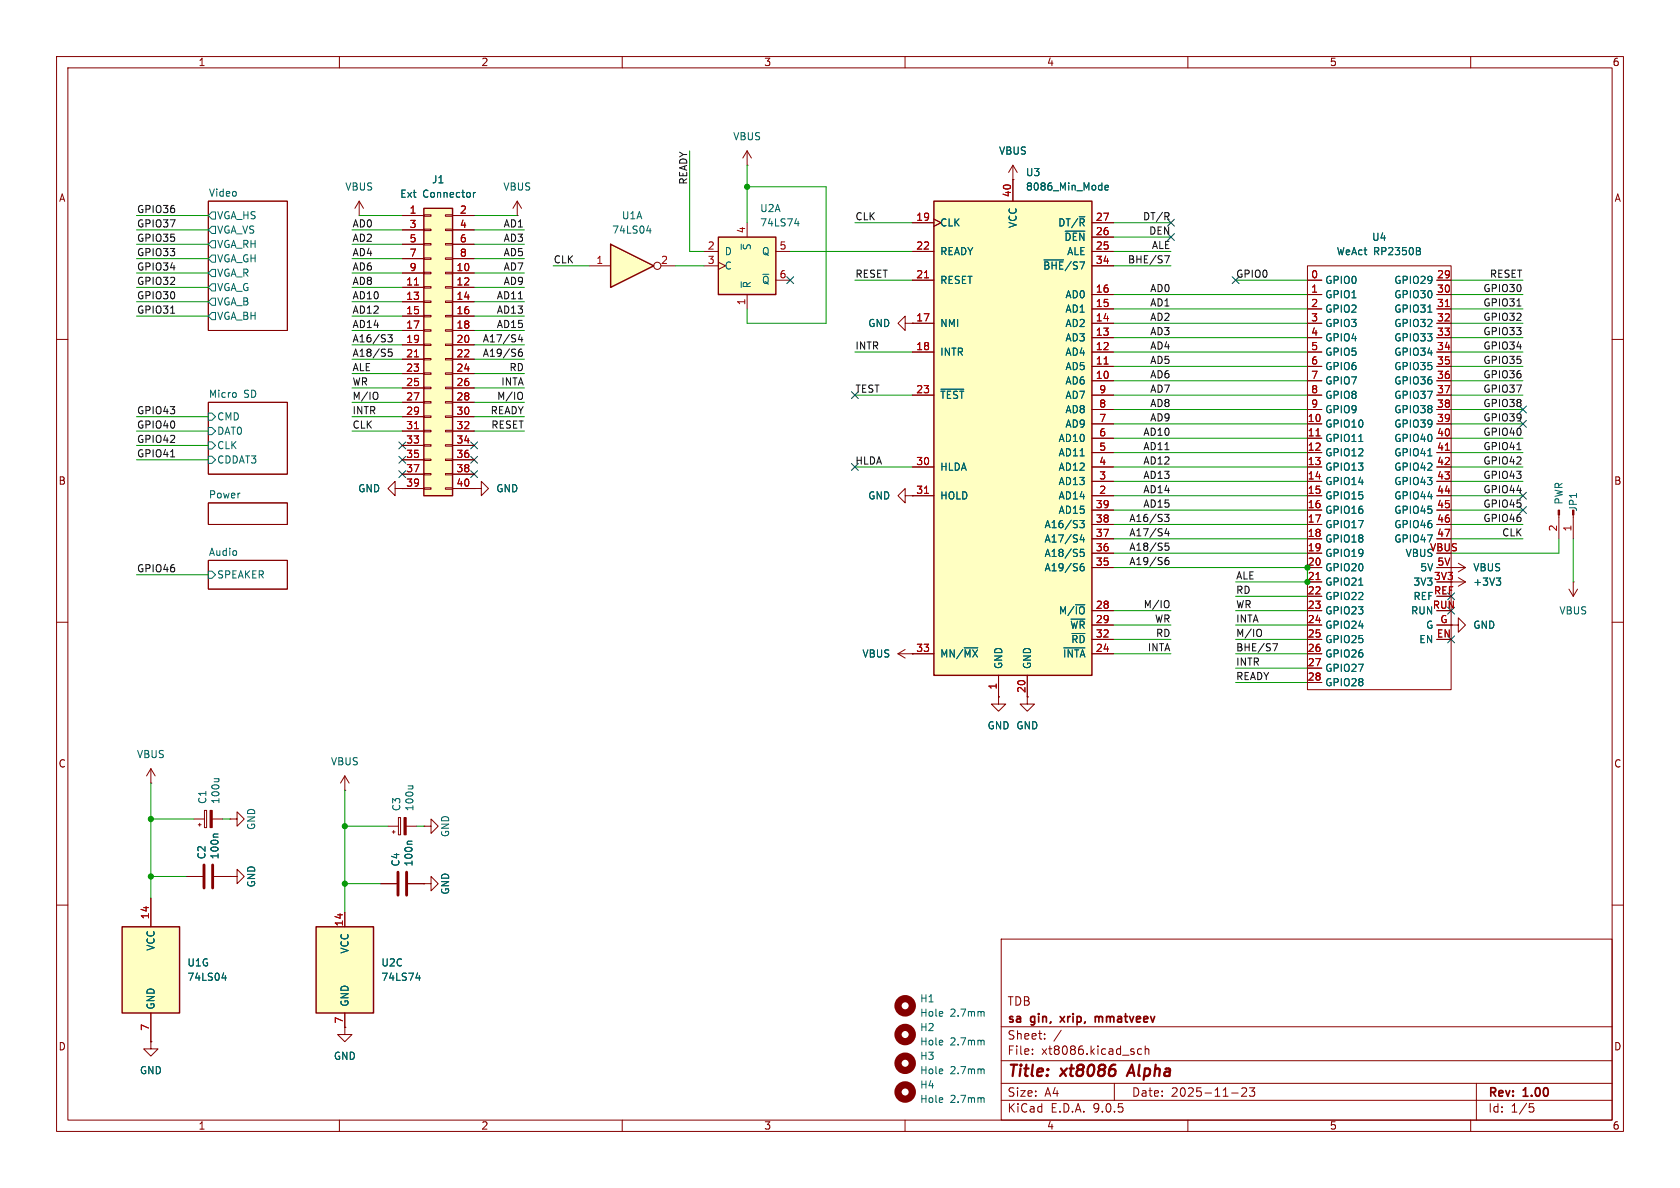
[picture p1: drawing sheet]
<svg xmlns="http://www.w3.org/2000/svg" width="297mm" height="210mm" viewBox="0 0 297 210" stroke-linecap="round" stroke-linejoin="round" font-family="sans-serif">
<defs><g id="words">
<g font-size="2.8" fill="#840000">
<text x="178" y="190.9">Title:</text>
<text x="187.7" y="190.9">xt8086</text>
<text x="200.4" y="190.9">Alpha</text>
</g>
<g font-size="2.1" fill="#840000">
<text x="178" y="178">TDB</text>
<text x="178" y="184">Sheet:</text>
<text x="178" y="181.2">sa</text>
<text x="182.3" y="181.2">gin,</text>
<text x="188.2" y="181.2">xrip,</text>
<text x="194.9" y="181.2">mmatveev</text>
<text x="178" y="186.7">File:</text>
<text x="184.1" y="186.7">xt8086.kicad_sch</text>
<text x="178" y="196.9">KiCad</text>
<text x="178" y="194.1">Size:</text>
<text x="184.7" y="194.1">A4</text>
<text x="185.7" y="196.9">E.D.A.</text>
<text x="193.3" y="196.9">9.0.5</text>
<text x="200" y="194.1">Date:</text>
<text x="207" y="194.1">2025-11-23</text>
<text x="263" y="194.3">Rev:</text>
<text x="263" y="196.9">Id:</text>
<text x="267.1" y="196.9">1/5</text>
<text x="269.4" y="194.3">1.00</text>
</g>
<g font-size="1.8" fill="#840000">
<text x="35" y="11.9">1</text>
<text x="85" y="11.9">2</text>
<text x="135" y="11.9">3</text>
<text x="185" y="11.9">4</text>
<text x="235" y="11.9">5</text>
<text x="285" y="11.9">6</text>
<text x="10.3" y="35.9">A</text>
<text x="285.3" y="35.9">A</text>
<text x="10.3" y="85.9">B</text>
<text x="285.3" y="85.9">B</text>
<text x="10.3" y="135.9">C</text>
<text x="285.3" y="135.9">C</text>
<text x="10.3" y="185.9">D</text>
<text x="285.3" y="185.9">D</text>
<text x="35" y="199.9">1</text>
<text x="85" y="199.9">2</text>
<text x="135" y="199.9">3</text>
<text x="185" y="199.9">4</text>
<text x="235" y="199.9">5</text>
<text x="285" y="199.9">6</text>
</g>
<g font-size="1.8" fill="#006464">
<text x="129.5" y="25">VBUS</text>
<text x="176.5" y="27.5">VBUS</text>
<text x="36.8" y="34.8">Video</text>
<text x="60.9" y="33.9">VBUS</text>
<text x="70.7" y="35.2">Ext</text>
<text x="74.7" y="35.2">Connector</text>
<text x="76.3" y="32.6">J1</text>
<text x="88.9" y="33.9">VBUS</text>
<text x="181.3" y="31.3">U3</text>
<text x="181.3" y="33.9">8086_Min_Mode</text>
<text x="38.3" y="39">VGA_HS</text>
<text x="38.3" y="41.5">VGA_VS</text>
<text x="108.1" y="41.5">74LS04</text>
<text x="109.8" y="39">U1A</text>
<text x="134.3" y="37.7">U2A</text>
<text x="134.3" y="40.2">74LS74</text>
<text x="166.1" y="40.2">CLK</text>
<text x="179.9" y="40.4" transform="rotate(-90 179.9 40.4)">VCC</text>
<text x="187" y="40.2">DT/~{R}</text>
<text x="38.3" y="44">VGA_RH</text>
<text x="38.3" y="46.6">VGA_GH</text>
<text x="128" y="45.3">D</text>
<text x="128" y="47.9">C</text>
<text x="132.9" y="44.3" transform="rotate(-90 132.9 44.3)">~{S}</text>
<text x="134.6" y="45.3">Q</text>
<text x="166.1" y="45.3">READY</text>
<text x="184.3" y="47.9">~{BHE}/S7</text>
<text x="188.1" y="42.8">~{DEN}</text>
<text x="188.6" y="45.3">ALE</text>
<text x="236.2" y="45.3">WeAct</text>
<text x="242.5" y="42.8">U4</text>
<text x="242.8" y="45.3">RP2350B</text>
<text x="38.3" y="49.1">VGA_R</text>
<text x="38.3" y="51.7">VGA_G</text>
<text x="132.9" y="51.1" transform="rotate(-90 132.9 51.1)">~{R}</text>
<text x="134.6" y="50.4">~{Q}</text>
<text x="166.1" y="50.4">RESET</text>
<text x="188.3" y="52.9">AD0</text>
<text x="234.2" y="50.4">GPIO0</text>
<text x="234.2" y="52.9">GPIO1</text>
<text x="246.4" y="50.4">GPIO29</text>
<text x="246.4" y="52.9">GPIO30</text>
<text x="38.3" y="54.2">VGA_B</text>
<text x="38.3" y="56.7">VGA_BH</text>
<text x="153.4" y="58">GND</text>
<text x="166.1" y="58">NMI</text>
<text x="188.3" y="55.5">AD1</text>
<text x="188.3" y="58">AD2</text>
<text x="234.2" y="55.5">GPIO2</text>
<text x="234.2" y="58">GPIO3</text>
<text x="246.4" y="55.5">GPIO31</text>
<text x="246.4" y="58">GPIO32</text>
<text x="166.1" y="63.1">INTR</text>
<text x="188.3" y="60.6">AD3</text>
<text x="188.3" y="63.1">AD4</text>
<text x="188.3" y="65.6">AD5</text>
<text x="234.2" y="60.6">GPIO4</text>
<text x="234.2" y="63.1">GPIO5</text>
<text x="234.2" y="65.6">GPIO6</text>
<text x="246.4" y="60.6">GPIO33</text>
<text x="246.4" y="63.1">GPIO34</text>
<text x="246.4" y="65.6">GPIO35</text>
<text x="36.8" y="70.4">Micro</text>
<text x="43.1" y="70.4">SD</text>
<text x="166.1" y="70.7">~{TEST}</text>
<text x="188.3" y="68.2">AD6</text>
<text x="188.3" y="70.7">AD7</text>
<text x="234.2" y="68.2">GPIO7</text>
<text x="234.2" y="70.7">GPIO8</text>
<text x="246.4" y="68.2">GPIO36</text>
<text x="246.4" y="70.7">GPIO37</text>
<text x="38.3" y="74.5">CMD</text>
<text x="38.3" y="77.1">DAT0</text>
<text x="188.3" y="73.3">AD8</text>
<text x="188.3" y="75.8">AD9</text>
<text x="234.2" y="73.3">GPIO9</text>
<text x="234.2" y="75.8">GPIO10</text>
<text x="246.4" y="73.3">GPIO38</text>
<text x="246.4" y="75.8">GPIO39</text>
<text x="38.3" y="79.6">CLK</text>
<text x="38.3" y="82.1">CDDAT3</text>
<text x="166.1" y="83.4">HLDA</text>
<text x="187" y="78.3">AD10</text>
<text x="187" y="80.9">AD11</text>
<text x="187" y="83.4">AD12</text>
<text x="234.2" y="78.3">GPIO11</text>
<text x="234.2" y="80.9">GPIO12</text>
<text x="234.2" y="83.4">GPIO13</text>
<text x="246.4" y="78.3">GPIO40</text>
<text x="246.4" y="80.9">GPIO41</text>
<text x="246.4" y="83.4">GPIO42</text>
<text x="36.8" y="88.2">Power</text>
<text x="63.2" y="87.2">GND</text>
<text x="87.6" y="87.2">GND</text>
<text x="153.4" y="88.5">GND</text>
<text x="166.1" y="88.5">HOLD</text>
<text x="187" y="86">AD13</text>
<text x="187" y="88.5">AD14</text>
<text x="234.2" y="86">GPIO14</text>
<text x="234.2" y="88.5">GPIO15</text>
<text x="246.4" y="86">GPIO43</text>
<text x="246.4" y="88.5">GPIO44</text>
<text x="276.5" y="89.3" transform="rotate(-90 276.5 89.3)">PWR</text>
<text x="184.6" y="93.6">A16/S3</text>
<text x="187" y="91">AD15</text>
<text x="234.2" y="91">GPIO16</text>
<text x="234.2" y="93.6">GPIO17</text>
<text x="246.4" y="91">GPIO45</text>
<text x="246.4" y="93.6">GPIO46</text>
<text x="279" y="90.5" transform="rotate(-90 279 90.5)">JP1</text>
<text x="36.8" y="98.3">Audio</text>
<text x="184.6" y="96.1">A17/S4</text>
<text x="184.6" y="98.7">A18/S5</text>
<text x="184.6" y="101.2">A19/S6</text>
<text x="234.2" y="96.1">GPIO18</text>
<text x="234.2" y="98.7">GPIO19</text>
<text x="234.2" y="101.2">GPIO20</text>
<text x="246.4" y="96.1">GPIO47</text>
<text x="248.4" y="98.7">VBUS</text>
<text x="251" y="101.2">5V</text>
<text x="260.4" y="101.2">VBUS</text>
<text x="38.3" y="102.5">SPEAKER</text>
<text x="234.2" y="103.7">GPIO21</text>
<text x="234.2" y="106.3">GPIO22</text>
<text x="249.8" y="103.7">3V3</text>
<text x="249.8" y="106.3">REF</text>
<text x="260.4" y="103.7">+3V3</text>
<text x="187.1" y="108.8">M/~{IO}</text>
<text x="189.1" y="111.4">~{WR}</text>
<text x="189.3" y="113.9">~{RD}</text>
<text x="234.2" y="108.8">GPIO23</text>
<text x="234.2" y="111.4">GPIO24</text>
<text x="234.2" y="113.9">GPIO25</text>
<text x="249.4" y="108.8">RUN</text>
<text x="250.8" y="113.9">EN</text>
<text x="252" y="111.4">G</text>
<text x="260.4" y="111.4">GND</text>
<text x="275.6" y="108.8">VBUS</text>
<text x="152.4" y="116.4">VBUS</text>
<text x="166.1" y="116.4">MN/~{MX}</text>
<text x="177.4" y="118.4" transform="rotate(-90 177.4 118.4)">GND</text>
<text x="182.5" y="118.4" transform="rotate(-90 182.5 118.4)">GND</text>
<text x="187.8" y="116.4">~{INTA}</text>
<text x="234.2" y="116.4">GPIO26</text>
<text x="234.2" y="119">GPIO27</text>
<text x="234.2" y="121.5">GPIO28</text>
<text x="174.5" y="129.1">GND GND</text>
<text x="24.1" y="134.2">VBUS</text>
<text x="58.4" y="135.5">VBUS</text>
<text x="36.7" y="142.2" transform="rotate(-90 36.7 142.2)">C1</text>
<text x="39" y="142.2" transform="rotate(-90 39 142.2)">100u</text>
<text x="71" y="143.5" transform="rotate(-90 71 143.5)">C3</text>
<text x="73.3" y="143.5" transform="rotate(-90 73.3 143.5)">100u</text>
<text x="45.3" y="146.8" transform="rotate(-90 45.3 146.8)">GND</text>
<text x="79.6" y="148.1" transform="rotate(-90 79.6 148.1)">GND</text>
<text x="36.5" y="152" transform="rotate(-90 36.5 152)">C2</text>
<text x="38.8" y="152" transform="rotate(-90 38.8 152)">100n</text>
<text x="70.8" y="153.3" transform="rotate(-90 70.8 153.3)">C4</text>
<text x="73.1" y="153.3" transform="rotate(-90 73.1 153.3)">100n</text>
<text x="45.3" y="157" transform="rotate(-90 45.3 157)">GND</text>
<text x="79.6" y="158.2" transform="rotate(-90 79.6 158.2)">GND</text>
<text x="27.5" y="168.2" transform="rotate(-90 27.5 168.2)">VCC</text>
<text x="33" y="171">U1G</text>
<text x="33" y="173.6">74LS04</text>
<text x="61.8" y="168.7" transform="rotate(-90 61.8 168.7)">VCC</text>
<text x="67.3" y="171">U2C</text>
<text x="67.3" y="173.6">74LS74</text>
<text x="27.5" y="178.6" transform="rotate(-90 27.5 178.6)">GND</text>
<text x="61.8" y="178.1" transform="rotate(-90 61.8 178.1)">GND</text>
<text x="162.6" y="179.9">Hole</text>
<text x="162.6" y="177.4">H1</text>
<text x="168" y="179.9">2.7mm</text>
<text x="162.6" y="185">Hole</text>
<text x="162.6" y="182.5">H2</text>
<text x="168" y="185">2.7mm</text>
<text x="24.6" y="190.1">GND</text>
<text x="58.9" y="187.6">GND</text>
<text x="162.6" y="190.1">Hole</text>
<text x="162.6" y="187.6">H3</text>
<text x="168" y="190.1">2.7mm</text>
<text x="162.6" y="195.2">Hole</text>
<text x="162.6" y="192.6">H4</text>
<text x="168" y="195.2">2.7mm</text>
</g>
<g font-size="1.8" fill="#0f0f0f">
<text x="121.6" y="32.7" transform="rotate(-90 121.6 32.7)">READY</text>
<text x="24.1" y="37.8">GPIO36</text>
<text x="24.1" y="40.3">GPIO37</text>
<text x="62.2" y="40.3">AD0</text>
<text x="88.9" y="40.3">AD1</text>
<text x="151.1" y="39">CLK</text>
<text x="202" y="39">DT/R</text>
<text x="203.1" y="41.6">DEN</text>
<text x="24.1" y="47.9">GPIO34</text>
<text x="24.1" y="45.4">GPIO33</text>
<text x="24.1" y="42.8">GPIO35</text>
<text x="62.2" y="42.8">AD2</text>
<text x="62.2" y="47.9">AD6</text>
<text x="62.2" y="45.4">AD4</text>
<text x="88.9" y="47.9">AD7</text>
<text x="88.9" y="42.8">AD3</text>
<text x="88.9" y="45.4">AD5</text>
<text x="97.8" y="46.6">CLK</text>
<text x="199.3" y="46.6">BHE/S7</text>
<text x="203.5" y="44.1">ALE</text>
<text x="24.1" y="50.5">GPIO32</text>
<text x="24.1" y="53">GPIO30</text>
<text x="62.2" y="53">AD10</text>
<text x="62.2" y="50.5">AD8</text>
<text x="87.7" y="53">AD11</text>
<text x="88.9" y="50.5">AD9</text>
<text x="151.1" y="49.2">RESET</text>
<text x="203.2" y="51.7">AD0</text>
<text x="218.4" y="49.2">GPIO0</text>
<text x="262.1" y="51.7">GPIO30</text>
<text x="263.3" y="49.2">RESET</text>
<text x="24.1" y="55.5">GPIO31</text>
<text x="62.2" y="55.5">AD12</text>
<text x="62.2" y="58.1">AD14</text>
<text x="87.7" y="55.5">AD13</text>
<text x="87.7" y="58.1">AD15</text>
<text x="203.2" y="54.3">AD1</text>
<text x="203.2" y="59.3">AD3</text>
<text x="203.2" y="56.8">AD2</text>
<text x="262.1" y="59.3">GPIO33</text>
<text x="262.1" y="54.3">GPIO31</text>
<text x="262.1" y="56.8">GPIO32</text>
<text x="62.2" y="60.6">A16/S3</text>
<text x="62.2" y="65.7">ALE</text>
<text x="62.2" y="63.2">A18/S5</text>
<text x="85.2" y="63.2">A19/S6</text>
<text x="85.2" y="60.6">A17/S4</text>
<text x="90" y="65.7">RD</text>
<text x="151.1" y="61.9">INTR</text>
<text x="203.2" y="61.9">AD4</text>
<text x="203.2" y="64.4">AD5</text>
<text x="262.1" y="61.9">GPIO34</text>
<text x="262.1" y="64.4">GPIO35</text>
<text x="62.2" y="68.2">WR</text>
<text x="62.2" y="70.8">M/IO</text>
<text x="87.8" y="70.8">M/IO</text>
<text x="88.5" y="68.2">INTA</text>
<text x="151.1" y="69.5">TEST</text>
<text x="203.2" y="67">AD6</text>
<text x="203.2" y="69.5">AD7</text>
<text x="262.1" y="69.5">GPIO37</text>
<text x="262.1" y="67">GPIO36</text>
<text x="24.1" y="73.3">GPIO43</text>
<text x="24.1" y="75.9">GPIO40</text>
<text x="62.2" y="75.9">CLK</text>
<text x="62.2" y="73.3">INTR</text>
<text x="86.6" y="73.3">READY</text>
<text x="86.8" y="75.9">RESET</text>
<text x="202" y="77.1">AD10</text>
<text x="203.2" y="74.6">AD9</text>
<text x="203.2" y="72">AD8</text>
<text x="262.1" y="72">GPIO38</text>
<text x="262.1" y="77.1">GPIO40</text>
<text x="262.1" y="74.6">GPIO39</text>
<text x="24.1" y="78.4">GPIO42</text>
<text x="24.1" y="80.9">GPIO41</text>
<text x="151.1" y="82.2">HLDA</text>
<text x="202" y="79.7">AD11</text>
<text x="202" y="82.2">AD12</text>
<text x="262.1" y="82.2">GPIO42</text>
<text x="262.1" y="79.7">GPIO41</text>
<text x="202" y="84.7">AD13</text>
<text x="202" y="89.8">AD15</text>
<text x="202" y="87.3">AD14</text>
<text x="262.1" y="84.7">GPIO43</text>
<text x="262.1" y="87.3">GPIO44</text>
<text x="262.1" y="89.8">GPIO45</text>
<text x="199.5" y="92.4">A16/S3</text>
<text x="199.5" y="94.9">A17/S4</text>
<text x="262.1" y="92.4">GPIO46</text>
<text x="265.5" y="94.9">CLK</text>
<text x="24.1" y="101.3">GPIO46</text>
<text x="199.5" y="97.4">A18/S5</text>
<text x="199.5" y="100">A19/S6</text>
<text x="202.1" y="107.6">M/IO</text>
<text x="218.4" y="105.1">RD</text>
<text x="218.4" y="102.5">ALE</text>
<text x="218.4" y="107.6">WR</text>
<text x="204.1" y="110.1">WR</text>
<text x="204.3" y="112.7">RD</text>
<text x="218.4" y="110.1">INTA</text>
<text x="218.4" y="112.7">M/IO</text>
<text x="202.8" y="115.2">INTA</text>
<text x="218.4" y="115.2">BHE/S7</text>
<text x="218.4" y="117.8">INTR</text>
<text x="218.4" y="120.3">READY</text>
</g>
<g font-size="1.8" fill="#a90000">
<text x="178.8" y="35" transform="rotate(-90 178.8 35)">40</text>
<text x="72.3" y="37.8">1</text>
<text x="72.3" y="40.4">3</text>
<text x="81.2" y="37.8">2</text>
<text x="81.2" y="40.4">4</text>
<text x="131.8" y="41.3" transform="rotate(-90 131.8 41.3)">4</text>
<text x="161.9" y="39.1">19</text>
<text x="193.6" y="39.1">27</text>
<text x="193.6" y="41.7">26</text>
<text x="72.3" y="42.9">5</text>
<text x="72.3" y="45.5">7</text>
<text x="81.2" y="42.9">6</text>
<text x="81.2" y="45.5">8</text>
<text x="105.3" y="46.7">1</text>
<text x="116.8" y="46.7">2</text>
<text x="125" y="44.2">2</text>
<text x="125" y="46.7">3</text>
<text x="137.7" y="44.2">5</text>
<text x="161.9" y="44.2">22</text>
<text x="193.6" y="44.2">25</text>
<text x="193.6" y="46.7">34</text>
<text x="71.7" y="50.5">11</text>
<text x="71.7" y="53.1">13</text>
<text x="72.3" y="48">9</text>
<text x="80.6" y="48">10</text>
<text x="80.6" y="50.5">12</text>
<text x="80.6" y="53.1">14</text>
<text x="137.7" y="49.3">6</text>
<text x="161.9" y="49.3">21</text>
<text x="193.6" y="51.8">16</text>
<text x="231.7" y="49.3">0</text>
<text x="231.7" y="51.8">1</text>
<text x="254" y="49.3">29</text>
<text x="254" y="51.8">30</text>
<text x="71.7" y="55.6">15</text>
<text x="71.7" y="58.2">17</text>
<text x="80.6" y="55.6">16</text>
<text x="80.6" y="58.2">18</text>
<text x="131.8" y="54" transform="rotate(-90 131.8 54)">1</text>
<text x="161.9" y="56.9">17</text>
<text x="193.6" y="54.4">15</text>
<text x="193.6" y="56.9">14</text>
<text x="193.6" y="59.4">13</text>
<text x="231.7" y="54.4">2</text>
<text x="231.7" y="56.9">3</text>
<text x="231.7" y="59.4">4</text>
<text x="254" y="54.4">31</text>
<text x="254" y="56.9">32</text>
<text x="254" y="59.4">33</text>
<text x="71.7" y="60.7">19</text>
<text x="71.7" y="63.2">21</text>
<text x="71.7" y="65.8">23</text>
<text x="80.6" y="60.7">20</text>
<text x="80.6" y="63.2">22</text>
<text x="80.6" y="65.8">24</text>
<text x="161.9" y="62">18</text>
<text x="193.6" y="62">12</text>
<text x="193.6" y="64.5">11</text>
<text x="231.7" y="62">5</text>
<text x="231.7" y="64.5">6</text>
<text x="254" y="62">34</text>
<text x="254" y="64.5">35</text>
<text x="71.7" y="68.3">25</text>
<text x="71.7" y="70.9">27</text>
<text x="80.6" y="68.3">26</text>
<text x="80.6" y="70.9">28</text>
<text x="161.9" y="69.6">23</text>
<text x="193.6" y="67.1">10</text>
<text x="194.2" y="69.6">9</text>
<text x="231.7" y="67.1">7</text>
<text x="231.7" y="69.6">8</text>
<text x="254" y="67.1">36</text>
<text x="254" y="69.6">37</text>
<text x="71.7" y="73.4">29</text>
<text x="71.7" y="75.9">31</text>
<text x="80.6" y="73.4">30</text>
<text x="80.6" y="75.9">32</text>
<text x="194.2" y="72.1">8</text>
<text x="194.2" y="74.7">7</text>
<text x="194.2" y="77.2">6</text>
<text x="231.1" y="74.7">10</text>
<text x="231.1" y="77.2">11</text>
<text x="231.7" y="72.1">9</text>
<text x="254" y="72.1">38</text>
<text x="254" y="74.7">39</text>
<text x="254" y="77.2">40</text>
<text x="71.7" y="78.5">33</text>
<text x="71.7" y="81">35</text>
<text x="71.7" y="83.6">37</text>
<text x="80.6" y="78.5">34</text>
<text x="80.6" y="81">36</text>
<text x="80.6" y="83.6">38</text>
<text x="161.9" y="82.3">30</text>
<text x="194.2" y="79.8">5</text>
<text x="194.2" y="82.3">4</text>
<text x="231.1" y="79.8">12</text>
<text x="231.1" y="82.3">13</text>
<text x="254" y="79.8">41</text>
<text x="254" y="82.3">42</text>
<text x="71.7" y="86.1">39</text>
<text x="80.6" y="86.1">40</text>
<text x="161.9" y="87.4">31</text>
<text x="193.6" y="89.9">39</text>
<text x="194.2" y="84.8">3</text>
<text x="194.2" y="87.4">2</text>
<text x="231.1" y="84.8">14</text>
<text x="231.1" y="87.4">15</text>
<text x="231.1" y="89.9">16</text>
<text x="254" y="84.8">43</text>
<text x="254" y="87.4">44</text>
<text x="254" y="89.9">45</text>
<text x="193.6" y="92.5">38</text>
<text x="193.6" y="95">37</text>
<text x="231.1" y="92.5">17</text>
<text x="231.1" y="95">18</text>
<text x="254" y="92.5">46</text>
<text x="254" y="95">47</text>
<text x="275.3" y="94.1" transform="rotate(-90 275.3 94.1)">2</text>
<text x="277.9" y="94.1" transform="rotate(-90 277.9 94.1)">1</text>
<text x="193.6" y="97.5">36</text>
<text x="193.6" y="100.1">35</text>
<text x="231.1" y="97.5">19</text>
<text x="231.1" y="100.1">20</text>
<text x="252.7" y="97.5">VBUS</text>
<text x="254" y="100.1">5V</text>
<text x="193.6" y="107.7">28</text>
<text x="231.1" y="102.6">21</text>
<text x="231.1" y="105.2">22</text>
<text x="231.1" y="107.7">23</text>
<text x="253.2" y="107.7">RUN</text>
<text x="253.4" y="102.6">3V3</text>
<text x="253.4" y="105.2">REF</text>
<text x="193.6" y="110.2">29</text>
<text x="193.6" y="112.8">32</text>
<text x="231.1" y="110.2">24</text>
<text x="231.1" y="112.8">25</text>
<text x="253.9" y="112.8">EN</text>
<text x="254.5" y="110.2">G</text>
<text x="161.9" y="115.3">33</text>
<text x="193.6" y="115.3">24</text>
<text x="231.1" y="115.3">26</text>
<text x="231.1" y="117.9">27</text>
<text x="176.3" y="122" transform="rotate(-90 176.3 122)">1</text>
<text x="181.4" y="122.6" transform="rotate(-90 181.4 122.6)">20</text>
<text x="231.1" y="120.4">28</text>
<text x="26.4" y="162.6" transform="rotate(-90 26.4 162.6)">14</text>
<text x="60.7" y="163.9" transform="rotate(-90 60.7 163.9)">14</text>
<text x="26.4" y="182.3" transform="rotate(-90 26.4 182.3)">7</text>
<text x="60.7" y="181" transform="rotate(-90 60.7 181)">7</text>
</g>
</g></defs>
<g fill="none" stroke="#840000" stroke-width=".18">
<path d="M10 10h277v190h-277zM12 12h273v186h-273zM60 10v2M110 10v2M160 10v2M210 10v2M260 10v2M36.8 35.6h14v22.8h-14zM10 60h2M36.8 71.1h14v12.7h-14zM285 60h2M36.8 99.1h14v5h-14z"/>
<path d="M36.8 88.9h14v3.8h-14zM83.8 86.4h1.3v-1.3l1.3 1.3-1.3 1.2v-1.2M83.8 86.4h.1M10 110h2M285 110h2M10 160h2M177 166h108v32h-108zM285 160h2M60 198v2M110 198v2M160 198v2M177 194.5h108"/>
<path d="M177 191.5h108M177 187.5h108M177 181.5h108M182.5 186.3v.1M182.5 185.5v.1M184.7 183.6v.1M184.7 182.8v.1M187.6 182.1l-1.3 2M197 191.5v3M201.8 185.5l-.4-.1-.3 .3v.4l.1 .2h.6M202.5 185.5l.2-.1 .3 .1 .1 .9M202.5 184.9v1.5"/>
<path d="M210 198v2M217.7 193.2h1.2M219.5 192.4l.6-.1 .2 .1 .1 .3-.9 1.1h.9M220.9 192.3h.9l-.5 .6 .4 .1v.7l-.2 .1h-.4l-.2-.1M260 198v2M261 191.5v6.5M270.4 195.1h.7M270.5 195.7h.4l.3 .3-.2 .5-.5 .1"/>
</g>
<path d="M200.1 188.2l-.9 2" fill="none" stroke="#840000" stroke-width=".4"/>
<path d="M187.4 179.7l.8 1M188.2 179.7l-.8 1M193.6 179.7v1M193.6 179.8l.5-.1 .2 .2M194.3 179.9v.8M194.3 179.8v.1" fill="none" stroke="#840000" stroke-width=".3"/>
<g fill="none" stroke="#006464" stroke-width=".18">
<path d="M37.5 37.5h.6v1.2h-.6l-.7-.6zM37.5 40h.6v1.3h-.6l-.7-.7zM37.5 42.5h.6v1.3h-.6l-.7-.6zM37.5 45.1h.6v1.3h-.6l-.7-.7zM37.5 47.6h.6v1.3h-.6l-.7-.6zM37.5 50.2h.6v1.2h-.6l-.7-.6zM37.5 52.7h.6v1.3h-.6l-.7-.7zM37.5 55.2h.6v1.3h-.6l-.7-.6zM36.8 73h.7l.6 .7-.6 .6h-.7zM36.8 75.6h.7l.6 .6-.6 .6h-.7zM36.8 78.1h.7l.6 .6-.6 .7h-.7zM41.7 69.5v.6"/>
<path d="M36.8 80.6h.7l.6 .7-.6 .6h-.7zM36.8 101h.7l.6 .6-.6 .6h-.7zM173.8 178.8l.2 .2v.6M173.8 183.9l.2 .2v.6"/>
</g>
<g fill="none" stroke="#840000" stroke-width="1.3">
<circle cx="160" cy="177.8" r="1.27"/>
<circle cx="160" cy="182.9" r="1.27"/>
</g>
<path d="M21.6 163.8h10.1v15.3h-10.1z" fill="#ffffc2"/>
<path d="M21.6 163.8h10.1v15.3h-10.1z" fill="none" stroke="#840000" stroke-width=".25"/>
<g fill="none" stroke="#840000" stroke-width=".18">
<path d="M132.1 29.2h.1M132.1 26.7l-.8 1.2M132.1 26.7l.7 1.2M132.1 26.7v2.5M160 87.6v-1.2l-1.3 1.2 1.3 1.3v-1.3h1.3M161.3 87.6h.1M26.7 138.4h.1M26.7 135.9v2.5M26.7 135.9l-.8 1.3M26.7 135.9l.7 1.3M181.6 123.2v1.3h1.3l-1.3 1.2-1.3-1.2h1.3M181.6 123.2h.1"/>
<path d="M26.7 158.8v5M34.3 144.8h1.8M35.1 145.8h.5M35.3 145.5v.6M36.1 143.3h.4v3h-.4zM37.5 144.8h1.9M67.3 156.2h2.8M72.1 156.2h2.8M74.9 146.1h1.3v-1.3l1.3 1.3-1.3 1.2v-1.2M74.9 146.1h.1M26.7 179.1v5.1M26.7 184.2v1.2h1.2l-1.2 1.3-1.3-1.3h1.3"/>
<path d="M26.7 184.2h.1M61 181.6v1.3h1.2l-1.2 1.3-1.3-1.3h1.3M61 181.6h.1"/>
</g>
<path d="M37.9 137.7h.8M38.6 137.7l.1 .1M72.8 148.7h-.6l-.2 .2M39.2 172.9h.8M39.8 172.5v.8M173.8 189l.2 .1v.7" fill="none" stroke="#006464" stroke-width=".18"/>
<circle cx="160" cy="188" r="1.27" fill="none" stroke="#840000" stroke-width="1.3"/>
<path d="M70.4 154.2v4M71.9 154.2v4" fill="none" stroke="#840000" stroke-width=".51"/>
<path d="M37.1 143.3h.4v3h-.4z" fill="#840000" stroke="#840000" stroke-width=".18"/>
<path d="M55.9 163.8h10.1v15.3h-10.1z" fill="#ffffc2"/>
<path d="M55.9 163.8h10.1v15.3h-10.1z" fill="none" stroke="#840000" stroke-width=".25"/>
<g fill="none" stroke="#840000" stroke-width=".18">
<path d="M179.1 31.8h.1M179.1 29.2l-.8 1.3M179.1 29.2l.7 1.3M179.1 29.2v2.6M231.1 47h25.4v74.9h-25.4zM231.1 49.5h2.6M231.1 52.1h2.6M231.1 54.6h2.6M231.1 57.2h2.6M231.1 59.7h2.6M254 49.5h2.5M254 52.1h2.5"/>
<path d="M254 54.6h2.5M254 57.2h2.5M254 59.7h2.5M231.1 62.2h2.6M231.1 64.8h2.6M231.1 67.3h2.6M231.1 69.9h2.6M231.1 72.4h2.6M231.1 74.9h2.6M231.1 77.5h2.6M254 62.2h2.5M254 64.8h2.5"/>
<path d="M254 67.3h2.5M254 69.9h2.5M254 72.4h2.5M254 74.9h2.5M254 77.5h2.5M231.1 80h2.6M231.1 82.6h2.6M231.1 85.1h2.6M231.1 87.6h2.6M231.1 90.2h2.6M231.1 92.7h2.6M231.1 95.3h2.6"/>
<path d="M231.1 97.8h2.6M254 80h2.5M254 82.6h2.5M254 85.1h2.5M254 87.6h2.5M254 90.2h2.5M254 92.7h2.5M254 95.3h2.5M231.1 100.3h2.6M231.1 102.9h2.6M231.1 105.4h2.6M231.1 108h2.6"/>
<path d="M231.1 110.5h2.6M231.1 113h2.6M231.1 115.6h2.6M231.1 118.1h2.6M254 110.5h2.5M61 139.7h.1M61 137.2v2.5M61 137.2l-.8 1.2M61 137.2l.7 1.2M176.5 123.2v1.3h1.3l-1.3 1.2-1.2-1.2h1.2M176.5 123.2h.1M231.1 120.7h2.6"/>
<path d="M33 154.9h2.8M37.8 154.9h2.8M40.6 144.8h1.3v-1.3l1.3 1.3-1.3 1.3v-1.3M40.6 144.8h.1M40.6 154.9h1.3v-1.2l1.3 1.2-1.3 1.3v-1.3M40.6 154.9h.1M68.6 146.1h1.8M69.3 147.1h.5M69.6 146.8v.5M70.4 144.5h.4v3.1h-.4zM71.8 146.1h1.9M61 161.3v2.5"/>
<path d="M61 179.1v2.5"/>
</g>
<path d="M250.8 43.8l.3 .2-.3 .4 .3 .2v.3l-.2 .1M252.4 55.2h.7M240.2 78h.7M252.4 80.6h.7M240.2 103.4h.7M72.1 138.9h.9M72.9 138.9l.1 .2M38.6 147.4h-.7l-.2 .2M73.5 172.9h.8M74.1 172.5v.8" fill="none" stroke="#006464" stroke-width=".18"/>
<path d="M36.1 152.9v4.1M37.6 152.9v4.1" fill="none" stroke="#840000" stroke-width=".51"/>
<path d="M255.5 54.2h.7M232.7 77.1h.7M255.5 79.6h.7M232.7 102.5h.7" fill="none" stroke="#a90000" stroke-width=".18"/>
<path d="M71.4 144.5h.4v3.1h-.4z" fill="#840000" stroke="#840000" stroke-width=".18"/>
<path d="M165.1 35.6h27.9v83.8h-27.9z" fill="#ffffc2"/>
<path d="M165.1 35.6h27.9v83.8h-27.9z" fill="none" stroke="#840000" stroke-width=".25"/>
<g fill="none" stroke="#840000" stroke-width=".18">
<path d="M161.3 39.4h3.8M165.1 38.7l1.3 .7-1.3 .6M179.1 31.8v3.8M193 39.4h3.8M160 57.2v-1.3l-1.3 1.3 1.3 1.2v-1.2h1.3M161.3 57.2h.1M161.3 44.5h3.8M161.3 49.5h3.8M161.3 57.2h3.8M193 44.5h3.8M193 57.2h3.8M193 41.9h3.8"/>
<path d="M193 47h3.8M193 52.1h3.8M193 54.6h3.8M193 59.7h3.8M161.3 62.2h3.8M161.3 69.9h3.8M193 62.2h3.8M193 69.9h3.8M193 64.8h3.8M193 67.3h3.8M193 72.4h3.8M193 74.9h3.8"/>
<path d="M193 77.5h3.8M161.3 82.6h3.8M161.3 87.6h3.8M193 82.6h3.8M193 87.6h3.8M193 80h3.8M193 85.1h3.8M193 90.2h3.8M193 92.7h3.8M193 95.3h3.8M193 97.8h3.8M158.7 115.6h6.4"/>
<path d="M158.7 115.6l1.3 .7M160 114.8l-1.3 .8M161.3 115.6h.1M176.5 119.4v3.8M181.6 119.4v3.8M193 115.6h3.8M193 100.3h3.8M193 108h3.8M193 110.5h3.8M193 113h3.8"/>
</g>
<path d="M163.4 49.1h.8M195.2 64.4h.7M163.4 87.2h.8" fill="none" stroke="#a90000" stroke-width=".18"/>
<path d="M195.3 33.2l.6-.1v-.3h-.4l-.2 .1 .1 .6h.5M184.6 45.9h3.4M188.3 40.9h3.5M166.3 68.8h4.1M190.9 92h.8l-.4 .5 .3 .1v.6l-.2 .1-.5-.1M191.3 94.5l-.3 .9h.7M191.6 99.6l-.4 .1a.86 .86 0 0 0 0 1.2l.4-.1 .1-.4-.3-.3-.3 .1-.1 .2M191.6 95v.8M191.6 97.1h-.6v.6l.1-.1h.5l.1 .2-.1 .4-.2 .2-.4-.2M188.1 114.5h3.7" fill="none" stroke="#006464" stroke-width=".18"/>
<path d="M74.9 36.8h5.1v50.8h-5.1z" fill="#ffffc2"/>
<path d="M74.9 36.8h5.1v50.8h-5.1z" fill="none" stroke="#840000" stroke-width=".25"/>
<g fill="none" stroke="#840000" stroke-width=".18">
<path d="M71.1 38.1h3.8M74.9 38h1.3v.2h-1.3zM78.7 38h1.3v.2h-1.3zM80 38.1h3.8M71.1 40.6h3.8M71.1 43.2h3.8M71.1 45.7h3.8M71.1 48.3h3.8M71.1 50.8h3.8M71.1 53.3h3.8M71.1 55.9h3.8M71.1 58.4h3.8"/>
<path d="M74.9 40.5h1.3v.3h-1.3zM74.9 43.1h1.3v.2h-1.3zM74.9 45.6h1.3v.2h-1.3zM74.9 48.1h1.3v.3h-1.3zM74.9 50.7h1.3v.2h-1.3zM74.9 53.2h1.3v.3h-1.3zM74.9 55.8h1.3v.2h-1.3zM74.9 58.3h1.3v.2h-1.3zM78.7 40.5h1.3v.3h-1.3zM78.7 43.1h1.3v.2h-1.3zM78.7 45.6h1.3v.2h-1.3zM78.7 48.1h1.3v.3h-1.3z"/>
<path d="M78.7 50.7h1.3v.2h-1.3zM78.7 53.2h1.3v.3h-1.3zM78.7 55.8h1.3v.2h-1.3zM78.7 58.3h1.3v.2h-1.3zM80 40.6h3.8M80 43.2h3.8M80 45.7h3.8M80 48.3h3.8M80 50.8h3.8M80 53.3h3.8M80 55.9h3.8M80 58.4h3.8"/>
<path d="M71.1 61h3.8M71.1 63.5h3.8M71.1 66h3.8M71.1 68.6h3.8M71.1 71.1h3.8M71.1 73.7h3.8M71.1 76.2h3.8M71.1 78.7h3.8M74.9 60.8h1.3v.3h-1.3zM74.9 63.4h1.3v.2h-1.3zM74.9 65.9h1.3v.3h-1.3zM74.9 68.5h1.3v.2h-1.3z"/>
<path d="M74.9 71h1.3v.2h-1.3zM74.9 73.5h1.3v.3h-1.3zM74.9 76.1h1.3v.2h-1.3zM74.9 78.6h1.3v.3h-1.3zM78.7 60.8h1.3v.3h-1.3zM78.7 63.4h1.3v.2h-1.3zM78.7 65.9h1.3v.3h-1.3zM78.7 68.5h1.3v.2h-1.3zM78.7 71h1.3v.2h-1.3zM78.7 73.5h1.3v.3h-1.3zM78.7 76.1h1.3v.2h-1.3zM78.7 78.6h1.3v.3h-1.3z"/>
<path d="M80 61h3.8M80 63.5h3.8M80 66h3.8M80 68.6h3.8M80 71.1h3.8M80 73.7h3.8M80 76.2h3.8M80 78.7h3.8M71.1 81.3h3.8M71.1 83.8h3.8M71.1 86.4h3.8M74.9 81.2h1.3v.2h-1.3z"/>
<path d="M74.9 83.7h1.3v.2h-1.3zM74.9 86.2h1.3v.3h-1.3zM78.7 81.2h1.3v.2h-1.3zM78.7 83.7h1.3v.2h-1.3zM78.7 86.2h1.3v.3h-1.3zM80 81.3h3.8M80 83.8h3.8M80 86.4h3.8M257.8 99.6l1.3 .7M275.6 91v4.3M278.1 91v4.3M256.5 110.5h1.3v-1.3l1.3 1.3-1.3 1.3v-1.3"/>
<path d="M256.5 110.5h.1M256.5 100.3h2.6M259.1 100.3l-1.3 .8M277.4 104.1l.7 1.3M278.1 102.9h.1M278.1 102.9v2.5M278.9 104.1l-.8 1.3"/>
</g>
<path d="M73.3 50.4h.7M73.3 63.1h.7M73.3 75.8h.7" fill="none" stroke="#a90000" stroke-width=".18"/>
<path d="M83.7 34v.9M84.1 34l-.4 .3" fill="none" stroke="#006464" stroke-width=".18"/>
<path d="M275.5 90.2h.2v.8h-.2z" fill="#840000" stroke="#840000" stroke-width=".18"/>
<path d="M107.9 43.2l7.7 3.8-7.7 3.8z" fill="#ffffc2"/>
<path d="M107.9 43.2l7.7 3.8-7.7 3.8z" fill="none" stroke="#840000" stroke-width=".25"/>
<g fill="none" stroke="#840000" stroke-width=".18">
<path d="M104.1 47h3.8M116.8 47h2.6M256.5 102.9h2.6M257.8 102.1l1.3 .8M259.1 102.9l-1.3 .7"/>
<circle cx="116.2" cy="47" r=".63"/>
</g>
<path d="M114.3 40.8h.8M114.9 40.4v.8M264.5 102.2h.8l-.4 .5M265.1 102.7l.2 .2v.3l-.2 .2" fill="none" stroke="#006464" stroke-width=".18"/>
<path d="M127 41.9h10.2v10.2h-10.2z" fill="#ffffc2"/>
<path d="M127 41.9h10.2v10.2h-10.2z" fill="none" stroke="#840000" stroke-width=".25"/>
<g fill="none" stroke="#840000" stroke-width=".18">
<path d="M63.5 38.1h.1M63.5 35.6l-.8 1.2M63.5 35.6l.8 1.2M63.5 35.6v2.5M71.1 38.1h3.8M80 38.1h3.8M91.4 38.1h.1M91.4 35.6l-.7 1.2M91.4 35.6l.8 1.2M91.4 35.6v2.5M132.1 39.4v2.5M161.3 39.4h3.8"/>
<path d="M165.1 38.7l1.3 .7-1.3 .6M179.1 31.8h.1M179.1 31.8v3.8M193 39.4h3.8M71.1 40.6h3.8M71.1 43.2h3.8M71.1 45.7h3.8M71.1 48.3h3.8M71.1 50.8h3.8M71.1 53.3h3.8M71.1 55.9h3.8M71.1 58.4h3.8"/>
<path d="M80 40.6h3.8M80 43.2h3.8M80 45.7h3.8M80 48.3h3.8M80 50.8h3.8M80 53.3h3.8M80 55.9h3.8M80 58.4h3.8M124.5 44.5h2.5M124.5 47h2.5M127 46.4l1.3 .6-1.3 .6M132.1 52.1v2.5"/>
<path d="M137.2 44.5h2.5M137.2 49.5h2.5M161.3 57.2h.1M161.3 44.5h3.8M161.3 49.5h3.8M161.3 57.2h3.8M193 44.5h3.8M193 47h3.8M193 52.1h3.8M193 54.6h3.8M193 57.2h3.8M193 59.7h3.8"/>
<path d="M193 41.9h3.8M231.1 49.5h2.6M231.1 52.1h2.6M231.1 54.6h2.6M231.1 57.2h2.6M231.1 59.7h2.6M254 49.5h2.5M254 52.1h2.5M254 54.6h2.5M254 57.2h2.5M254 59.7h2.5M71.1 61h3.8"/>
<path d="M71.1 63.5h3.8M71.1 66h3.8M71.1 68.6h3.8M71.1 71.1h3.8M71.1 73.7h3.8M71.1 76.2h3.8M71.1 78.7h3.8M80 61h3.8M80 63.5h3.8M80 66h3.8M80 68.6h3.8M80 71.1h3.8"/>
<path d="M80 73.7h3.8M80 76.2h3.8M80 78.7h3.8M161.3 62.2h3.8M161.3 69.9h3.8M193 62.2h3.8M193 64.8h3.8M193 67.3h3.8M193 69.9h3.8M193 72.4h3.8M193 74.9h3.8M193 77.5h3.8"/>
<path d="M231.1 62.2h2.6M231.1 64.8h2.6M231.1 67.3h2.6M231.1 69.9h2.6M231.1 72.4h2.6M231.1 74.9h2.6M231.1 77.5h2.6M254 62.2h2.5M254 64.8h2.5M254 67.3h2.5M254 69.9h2.5M254 72.4h2.5"/>
<path d="M254 74.9h2.5M254 77.5h2.5M69.8 86.4v-1.3l-1.2 1.3 1.2 1.2v-1.2h1.3M71.1 86.4h.1M71.1 81.3h3.8M71.1 83.8h3.8M71.1 86.4h3.8M80 81.3h3.8M80 83.8h3.8M80 86.4h3.8M83.8 86.4h.1M161.3 87.6h.1"/>
<path d="M161.3 82.6h3.8M161.3 87.6h3.8M193 80h3.8M193 82.6h3.8M193 85.1h3.8M193 87.6h3.8M193 90.2h3.8M193 92.7h3.8M193 95.3h3.8M193 97.8h3.8M231.1 80h2.6M231.1 82.6h2.6"/>
<path d="M231.1 85.1h2.6M231.1 87.6h2.6M231.1 90.2h2.6M231.1 92.7h2.6M231.1 95.3h2.6M231.1 97.8h2.6M254 80h2.5M254 82.6h2.5M254 85.1h2.5M254 87.6h2.5M254 90.2h2.5M254 92.7h2.5"/>
<path d="M254 95.3h2.5M161.3 115.6h.1M161.3 115.6h3.8M176.5 119.4v3.8M181.6 119.4v3.8M193 100.3h3.8M193 108h3.8M193 110.5h3.8M193 113h3.8M193 115.6h3.8M231.1 100.3h2.6M231.1 102.9h2.6"/>
<path d="M231.1 105.4h2.6M231.1 108h2.6M231.1 110.5h2.6M231.1 113h2.6M231.1 115.6h2.6M231.1 118.1h2.6M254 110.5h2.5M256.5 110.5h.1M176.5 123.2h.1M181.6 123.2h.1M231.1 120.7h2.6M26.7 158.8v5"/>
<path d="M33 154.9h2.8M37.8 154.9h2.8M40.6 154.9h.1M67.3 156.2h2.8M72.1 156.2h2.8M74.9 156.2h1.3v-1.3l1.3 1.3-1.3 1.3v-1.3M74.9 156.2h.1M26.7 179.1v5.1M61 161.3v2.5M61 179.1v2.5M26.7 184.2h.1M61 181.6h.1"/>
</g>
<g fill="none" stroke="#006464" stroke-width=".18">
<path d="M83.7 34v.9M84.1 34l-.4 .3M140.5 39.5h.8M141.1 39.1v.8M195.3 33.2l.6-.1v-.3h-.4l-.2 .1 .1 .6h.5M131 49.8v1M184.6 45.9h3.4M188.3 40.9h3.5M250.8 43.8l.3 .2-.3 .4 .3 .2v.3l-.2 .1M252.4 55.2h.7M166.3 68.8h4.1M240.2 78h.7"/>
<path d="M190.9 92h.8l-.4 .5 .3 .1v.6l-.2 .1-.5-.1M191.3 94.5l-.3 .9h.7M191.6 99.6l-.4 .1a.86 .86 0 0 0 0 1.2l.4-.1 .1-.4-.3-.3-.3 .1-.1 .2M191.6 95v.8M191.6 97.1h-.6v.6l.1-.1h.5l.1 .2-.1 .4-.2 .2-.4-.2M252.4 80.6h.7M188.1 114.5h3.7M240.2 103.4h.7M264.5 102.2h.8l-.4 .5M265.1 102.7l.2 .2v.3l-.2 .2M38.6 147.4h-.7l-.2 .2M72.8 148.7h-.6l-.2 .2"/>
<path d="M39.2 172.9h.8M39.8 172.5v.8M73.5 172.9h.8M74.1 172.5v.8M173.8 194l.2 .2v.7"/>
</g>
<circle cx="160" cy="193" r="1.27" fill="none" stroke="#840000" stroke-width="1.3"/>
<g fill="none" stroke="#0f0f0f" stroke-width=".18">
<path d="M206.2 38.3l.5 .6M206.6 37.7v.4M30.2 55.4h.7M68.6 59.2h.7l-.4 .5 .4 .1v.5l-.2 .1-.5-.1M91.9 59.1l-.3 .9h.8M92.2 59.6v.8M205.9 45.2h.8l-.5 1.3M268.2 54.1h.7M66.5 69.3l.1 .1a.81 .81 0 0 1-.1 1.2M69.3 61.7h-.6l-.1 .6 .2-.1 .4 .1 .1 .1v.5l-.2 .1-.5-.1M92.1 69.3l.1 .1a.81 .81 0 0 1-.1 1.2M92.2 61.7l-.3 .1a.86 .86 0 0 0 0 1.2l.4-.1 .1-.5-.3-.2-.3 .1-.2 .1"/>
<path d="M268.2 79.5h.7M30.2 80.8h.7M205.9 90.9h.8l-.5 .5 .4 .1v.6l-.2 .1-.5-.1M206.2 93.4l-.3 .9h.8M206.5 98.5l-.3 .1a.86 .86 0 0 0 0 1.2l.4-.1 .1-.4-.3-.3-.3 .1-.2 .2M206.5 93.9v.8M206.6 96h-.6l-.1 .6 .2-.1 .4 .1 .2 .1-.1 .5-.2 .1-.5-.1M206.4 106.2h.1a.81 .81 0 0 1-.1 1.2M222.7 111.2l.1 .1a.81 .81 0 0 1-.1 1.2M225 113.8h.9l-.6 1.3"/>
</g>
<g fill="none" stroke="#009600" stroke-width=".18">
<path d="M24.1 38.1h12.7M63.5 38.1h7.6M83.8 38.1h7.6M121.9 26.7v17.8h2.6M132.1 29.2v10.2M132.1 33h13.9v24.2h-13.9v-2.6M151.1 39.4h10.2M196.8 39.4h10.2M24.1 40.6h12.7M24.1 43.2h12.7M24.1 48.3h12.7M24.1 45.7h12.7"/>
<path d="M24.1 50.8h12.7M24.1 55.9h12.7M24.1 53.3h12.7M62.2 40.6h8.9M62.2 43.2h8.9M62.2 48.3h8.9M62.2 45.7h8.9M62.2 50.8h8.9M62.2 55.9h8.9M62.2 53.3h8.9M62.2 58.4h8.9M83.8 40.6h8.9"/>
<path d="M83.8 43.2h8.9M83.8 48.3h8.9M83.8 45.7h8.9M83.8 50.8h8.9M83.8 55.9h8.9M83.8 53.3h8.9M83.8 58.4h8.9M97.8 47h6.3M119.4 47h5.1M139.7 44.5h21.6M151.1 49.5h10.2M196.8 44.5h10.2"/>
<path d="M196.8 57.2h34.3M196.8 54.6h34.3M196.8 47h10.2M196.8 41.9h10.2M196.8 52.1h34.3M196.8 59.7h34.3M218.4 49.5h12.7M256.5 49.5h12.7M256.5 57.2h12.7M256.5 54.6h12.7M256.5 52.1h12.7M256.5 59.7h12.7"/>
<path d="M24.1 73.7h12.7M24.1 76.2h12.7M24.1 78.7h12.7M62.2 73.7h8.9M62.2 68.6h8.9M62.2 76.2h8.9M62.2 66h8.9M62.2 61h8.9M62.2 63.5h8.9M62.2 71.1h8.9M83.8 73.7h8.9M83.8 68.6h8.9"/>
<path d="M83.8 76.2h8.9M83.8 66h8.9M83.8 61h8.9M83.8 63.5h8.9M83.8 71.1h8.9M151.1 62.2h10.2M151.1 69.9h10.2M196.8 62.2h34.3M196.8 64.8h34.3M196.8 77.5h34.3M196.8 74.9h34.3M196.8 72.4h34.3"/>
<path d="M196.8 67.3h34.3M196.8 69.9h34.3M256.5 62.2h12.7M256.5 64.8h12.7M256.5 77.5h12.7M256.5 74.9h12.7M256.5 72.4h12.7M256.5 67.3h12.7M256.5 69.9h12.7M24.1 81.3h12.7M151.1 82.6h10.2M196.8 87.6h34.3"/>
<path d="M196.8 85.1h34.3M196.8 90.2h34.3M196.8 97.8h34.3M196.8 82.6h34.3M196.8 80h34.3M196.8 92.7h34.3M196.8 95.3h34.3M256.5 87.6h12.7M256.5 85.1h12.7M256.5 90.2h12.7M256.5 82.6h12.7M256.5 80h12.7"/>
<path d="M256.5 92.7h12.7M256.5 95.3h12.7M275.6 95.3v2.5h-19.1M278.1 95.3v7.6M24.1 101.6h12.7M196.8 100.3h34.3v2.6h-12.7M196.8 113h10.2M196.8 110.5h10.2M196.8 115.6h10.2M196.8 108h10.2M218.4 105.4h12.7M218.4 113h12.7"/>
<path d="M218.4 110.5h12.7M218.4 118.1h12.7M218.4 115.6h12.7M218.4 108h12.7M26.7 138.4v20.4M61 139.7v21.6M218.4 120.7h12.7M26.7 154.9h6.3M26.7 144.8h7.6M39.4 144.8h1.2M61 146.1h7.6M61 156.2h6.3"/>
<path d="M73.7 146.1h1.2"/>
</g>
<g fill="none" stroke="#000084" stroke-width=".18">
<path d="M206.4 38.8l1.2 1.2M207.6 38.8l-1.2 1.2M139.1 48.9l1.2 1.2M140.3 48.9l-1.2 1.2M206.4 41.3l1.2 1.2M207.6 41.3l-1.2 1.2M217.8 48.9l1.2 1.2M219 48.9l-1.2 1.2M70.5 78.1l1.2 1.2M71.7 78.1l-1.2 1.2M83.2 78.1l1.2 1.2M84.4 78.1l-1.2 1.2"/>
<path d="M150.5 69.2l1.2 1.3M151.7 69.2l-1.2 1.3M268.6 71.8l1.2 1.2M268.6 74.3l1.2 1.2M269.8 71.8l-1.2 1.2M269.8 74.3l-1.2 1.2M70.5 80.7l1.2 1.2M70.5 83.2l1.2 1.2M71.7 80.7l-1.2 1.2M71.7 83.2l-1.2 1.2M83.2 80.7l1.2 1.2M83.2 83.2l1.2 1.2"/>
<path d="M84.4 80.7l-1.2 1.2M84.4 83.2l-1.2 1.2M150.5 81.9l1.2 1.3M151.7 81.9l-1.2 1.3M268.6 87l1.2 1.2M268.6 89.6l1.2 1.2M269.8 87l-1.2 1.2M269.8 89.6l-1.2 1.2M255.9 107.3l1.2 1.3M255.9 104.8l1.2 1.2M255.9 112.4l1.2 1.2M257.1 107.3l-1.2 1.3"/>
<path d="M257.1 104.8l-1.2 1.2M257.1 112.4l-1.2 1.2"/>
</g>
<path d="M73.3 50.4h.7M163.4 49.1h.8M255.5 54.2h.7M73.3 63.1h.7M73.3 75.8h.7M195.2 64.4h.7M232.7 77.1h.7M255.5 79.6h.7M163.4 87.2h.8M232.7 102.5h.7" fill="none" stroke="#a90000" stroke-width=".18"/>
<g fill="#009600" stroke="#009600" stroke-width=".18">
<circle cx="26.7" cy="144.8" r=".46"/>
<circle cx="61" cy="146.1" r=".46"/>
<circle cx="132.1" cy="33" r=".46"/>
<circle cx="26.7" cy="154.9" r=".46"/>
<circle cx="61" cy="156.2" r=".46"/>
<circle cx="231.1" cy="102.9" r=".46"/>
<circle cx="231.1" cy="100.3" r=".46"/>
</g>
<use href="#words"/>
</svg>
